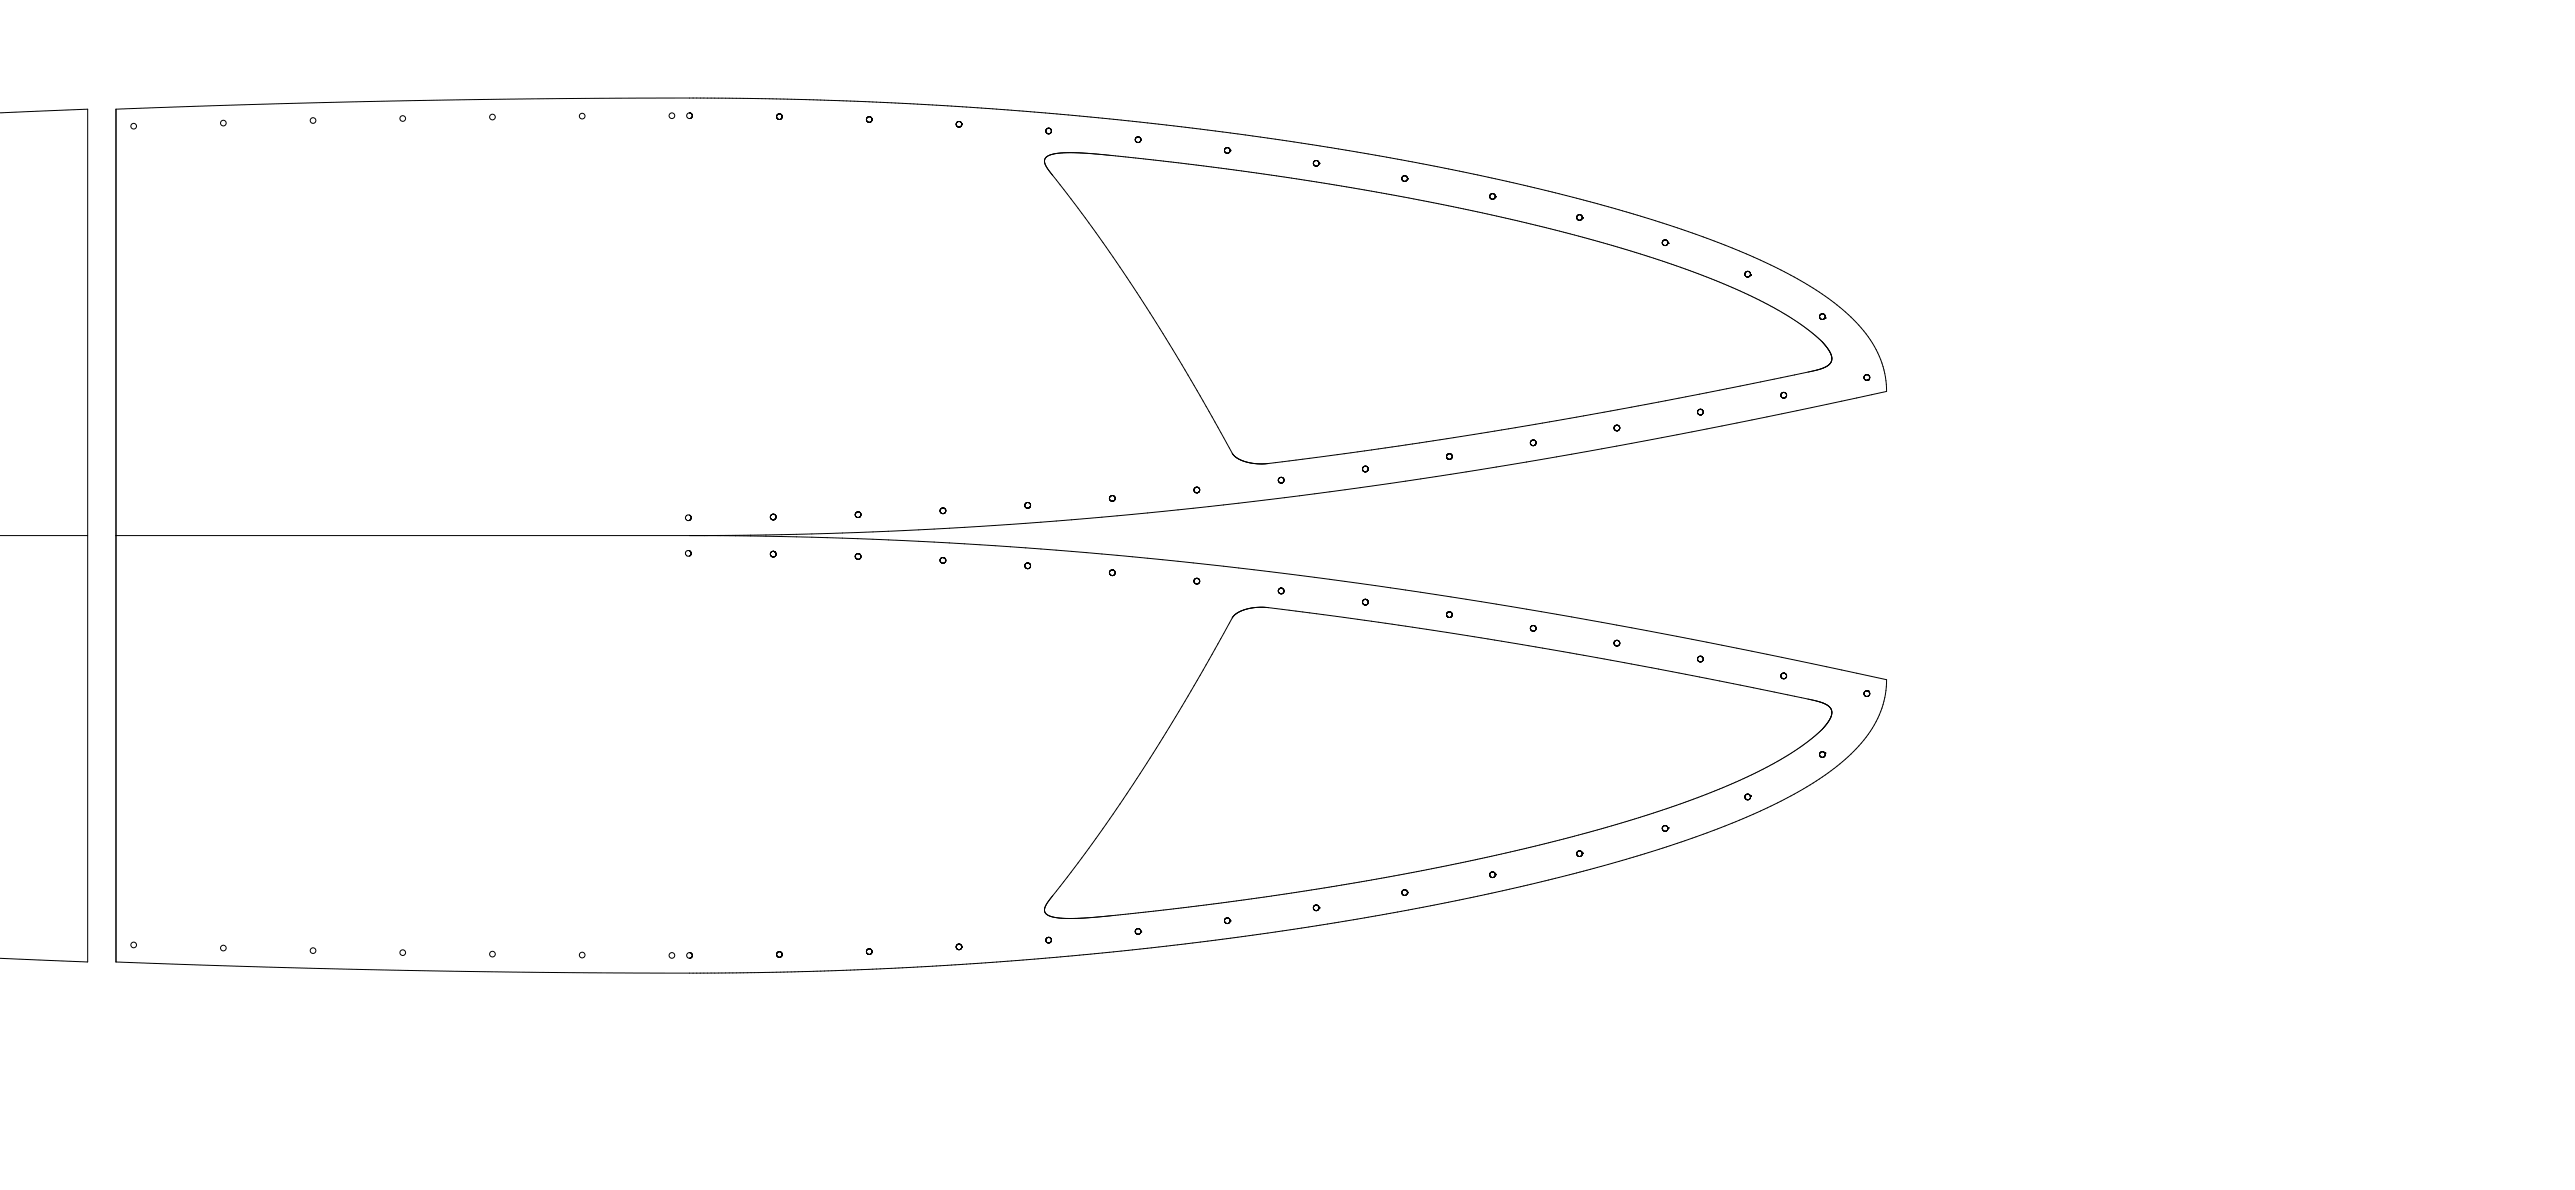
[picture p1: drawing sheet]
<svg xmlns="http://www.w3.org/2000/svg" width="1820mm" height="841mm" viewBox="0 0 1820 841" stroke-linecap="round" stroke-linejoin="round" font-family="sans-serif">
<g fill="none" stroke="#000" stroke-width=".71">
<path d="M0 80l62-3v603l-62-3M82 77l95-3 94-2 95-2 98-1h59l52 2 50 1 61 4 53 4 67 6 61 8 63 9 60 10 54 11 53 12 47 12a595 595 0 0 1 129 50 141 141 0 0 1 50 45 63 63 0 0 1 10 34l-116 24-96 18-106 18-107 15-54 6-54 6-54 4-53 4-54 3-54 2-87 2 97 1 54 3 54 3 87 6 107 12 64 8 54 8 53 9 64 11 74 14 96 19 31 7v3a74 74 0 0 1-27 52 274 274 0 0 1-79 46 1130 1130 0 0 1-185 53l-49 10-47 8-50 7-50 7-48 6-62 5-58 5-48 2-50 2-54 2-127-1-159-2-158-5zM487 80h-1l-1 2 1 1 2 1M487 80h1M487 80h.1M488 80h.1M488 80h1M488 84h.1M489 80v1M489 83h.1M489 80h.1M489 83l-1 1"/>
<path d="M489 81v1M489 81h.1M489 82v1M489 82h.1M549 82l1 2M549 83h.1M549 81v2M549 84h1M550 84h.1M550 84h1M551 80l-1 1M551 80l1 1"/>
<path d="M551 84h.1M552 84h-1M552 84h.1M552 81h.1M552 81l1 1M552 81a2 2 0 0 0-3 1M553 84h-1M553 83l-1 1M553 82h.1M553 83h.1M553 82v1M612 85h1"/>
<path d="M612 84h.1M613 85v1M613 84h.1M613 85h.1M613 84l-1 1M613 83v1M613 86h.1M613 83h.1M613 86h1M614 86h.1M614 83h.1M614 83h-1"/>
<path d="M614 82h1M615 83h.1M615 86h.1M615 86h-1M615 83h-1h-1M615 83l1 1M616 83h.1M616 86h.1M616 86h-1M616 83v1M616 85v1M616 85h.1"/>
<path d="M616 84h.1M616 84v1M676 88l1 2M676 88h.1M676 87h.1M677 86l-1 1M677 90h.1M677 90h1M678 86a2 2 0 0 0-2 1 2 2 0 0 0 1 2M678 90h.1M678 86h1M679 86h-2"/>
<path d="M679 86h.1M679 90h-1M679 89l-1 1M679 86l1 1M679 86v1M679 89h.1M680 87h.1M680 87v1M680 87l-1 2M680 88v1M739 93h.1M739 92v1"/>
<path d="M739 93v1M739 93l1 1M739 92h.1M740 91h.1M740 94h.1M740 91l-1 1M740 91h2M740 94l1 1M741 94h1M741 91h-1M741 91h1M742 91h1"/>
<path d="M743 94l-2 1M743 91h.1M743 91v1M743 94h-1M743 92h.1M743 93v1M743 92v1M743 93h.1M802 99l1 1M802 98h.1M802 98l1 2 1 1M803 98h-1"/>
<path d="M803 98h.1M803 97v1M804 97l2 1M804 97l-1 1M804 97h-1M805 97h.1M806 97v1M806 98h.1M806 100l-1 1M806 100h.1M806 99v1M806 99h.1"/>
<path d="M806 98v1M803 100h.1M804 101h1M804 101h.1M805 101h.1M865 106l1 1M865 106h.1M865 106v1M866 107h.1M866 107v1M866 105l-1 1M866 105h.1"/>
<path d="M866 108h1M867 104l-1 1M867 108h.1M867 104l1 1M867 104h.1M867 108h1M868 104v1M868 108h.1M868 105h.1M868 105h1M869 105h.1M869 105v1"/>
<path d="M869 108h-1M869 108h.1M869 107v1M869 106h.1M869 107h.1M869 106v1M928 116h.1M928 116l1 1M928 115h.1M928 115v1M929 114h.1M929 117h.1"/>
<path d="M929 117h1M929 114l-1 1M929 117h2M930 113l-1 1M930 113l1 1M931 117h-1M931 117h.1M931 114h1M931 114h-2M931 114l1 1M932 117h-1M932 114h.1"/>
<path d="M932 114v1M932 115h.1M932 116v1M932 116h.1M932 115v1M991 126v1M991 127h.1M991 126h.1M991 127l1 1M991 125v1M992 128h.1M992 124v1"/>
<path d="M992 124l-1 1M992 124h.1M992 128h1M992 124h1M993 124h-1M993 128h.1M993 124h.1M993 124h1M993 124l1 1M994 128h-1M994 125h.1M994 125h1"/>
<path d="M994 127v1M995 127h-1M995 125h.1M995 127h.1M995 125v2M995 126h.1M1053 139a2 2 0 0 0 3 2M1053 139h.1M1053 140h.1M1053 138v1M1053 138h.1M1054 137l-1 1"/>
<path d="M1054 137h.1M1055 137h-1M1055 137h.1M1055 137l-2 1M1055 137h1M1056 137h.1M1056 137l1 1M1057 138v1M1057 140h.1M1057 140h-1M1057 139h.1M1057 138h.1"/>
<path d="M1057 139v1M1054 140v1M1054 141h1M1056 141h-1M1056 141h.1M1056 140v1M1056 140h.1M1114 154h.1M1114 154h1M1115 153l-1 1M1115 154v1M1115 155h.1"/>
<path d="M1115 153h.1M1115 152h.1M1115 155l1 1M1115 152v1M1116 156h.1M1116 156h1M1116 152h-1M1116 152h.1M1117 152h.1M1117 152h-1M1117 156h.1M1117 152l1 1"/>
<path d="M1118 152h.1M1118 155l-1 1M1118 153h.1M1118 155h.1M1118 154v1M1118 154h.1M1118 153v1M1175 172h.1M1175 171v1M1175 172v1M1175 173h.1M1175 173h1"/>
<path d="M1176 173h.1M1176 173l1 1M1176 170l-1 1M1177 170h-1M1177 170h.1M1177 170h1M1178 170h-2M1178 170h.1M1178 173l-1 1M1178 173h-1M1178 173h.1M1178 170l1 1"/>
<path d="M1179 173h.1M1179 171h.1M1179 172v1M1179 172l-1 1M1179 172h.1M1179 171v1M1233 194v1M1233 194h.1M1233 193v1M1233 195h.1M1233 195l2 1M1233 193h.1"/>
<path d="M1234 193h-1M1234 195h.1M1234 192l-1 1M1234 192v1M1234 192h.1M1234 196h.1M1234 196h1M1235 192h-1M1235 192h.1M1235 196h.1M1235 192h1M1236 192h-1"/>
<path d="M1236 196h-1M1236 196h.1M1236 192h.1M1236 195v1M1236 192h1M1236 195h.1M1237 192h.1M1237 192v1M1237 195h-1M1237 193h.1M1237 195h.1M1237 194h.1"/>
<path d="M1237 193v2M1237 193v1M1237 194v1M1286 224h.1M1286 223v2M1286 223v1M1286 225h.1M1286 225l1 1M1286 223h.1M1286 225h1M1287 222l-1 1M1287 222h.1"/>
<path d="M1287 225v1M1287 226h1M1288 222h-1M1288 222h1M1289 226h-1M1289 222h-2M1289 226h-2M1289 226h.1M1289 222h.1M1289 222h1M1289 222l1 1M1290 225l-1 1"/>
<path d="M1290 225h.1M1290 223h.1M1290 225h-1M1290 224h.1M1290 223v1M1290 224v1M1288 242l5 6 2 4M1289 242l-12-10-18-11-22-12-22-10-27-10-31-10-34-10-35-9-42-10-52-10-49-9-43-7-65-8-61-7-23-1-7 1-4 1a5 5 0 0 0-2 8l3 5a1335 1335 0 0 1 128 197M1289 260h-1M1290 260h-1M1290 259l-1 1M1291 259h-1"/>
<path d="M1291 245h.1M1291 246h1M1291 259h.1M1292 246h.1M1292 258h.1M1292 247h.1M1293 258h-1M1293 248h.1M1294 257h.1M1294 249v1M1294 250h.1M1294 256h.1"/>
<path d="M1294 256l-1 2-3 1M1294 251h.1M1294 255h.1M1295 252h.1M1295 252v1M1295 253l-1 3M1295 254h.1M1259 280l1 1M1259 279v1M1259 280h.1M1259 279h.1M1259 278h.1"/>
<path d="M1259 278v1M1260 278h.1M1260 277h.1M1260 277h1M1260 277l-1 1M1261 277h.1M1261 277l2 2M1262 278h.1M1263 278v1M1263 279h.1M1263 279l-1 1M1263 279l-1 2"/>
<path d="M1287 261h.1M1288 260l-44 10-81 16-73 13-67 11-68 10-59 8-11-1-5-1-5-2M1288 260h.1M1317 267l1 1M1318 266l-1 1M1318 268h.1M1318 268l1 1M1318 265l-1 1M1318 265h.1M1318 265v1M1319 269h.1M1319 269h1"/>
<path d="M1319 265h-1M1319 265h1M1319 265h.1M1320 265h.1M1320 269h.1M1320 265h1M1321 265v1M1321 268h.1M1321 266h.1M1321 266l1 1M1321 267l-1 2M1321 266v1"/>
<path d="M1321 267h.1M1322 267h-1M1322 267h.1M1200 291v1M1200 292h.1M1200 291h.1M1200 290v2M1200 292l1 1M1200 290h.1M1200 293h.1M1200 293h2M1201 293h2"/>
<path d="M1201 289l2 1M1201 289l-1 1M1201 289h.1M1202 289h1M1202 293h.1M1203 293h-1M1203 289h.1M1203 293h.1M1203 290h.1M1203 290h1M1204 290h.1M1204 290v1"/>
<path d="M1204 290l-1 3M1204 292l-1 1M1204 291h.1M1204 291v1M1259 281h.1M1259 281h1M1260 281h.1M1260 281h1M1261 281h.1M1262 281h-1M1262 281h.1M1082 313v1"/>
<path d="M1082 312v1M1082 314l1 1M1082 314h.1M1082 312h.1M1082 311v1M1083 315h.1M1083 311h-1M1083 315h1M1084 311h-1M1084 311h.1M1084 315h-1M1084 311l2 1"/>
<path d="M1084 315h.1M1085 311h.1M1085 315h-1M1085 315h.1M1085 311v1M1085 314v1M1085 314h.1M1085 312h1M1086 312v1M1086 313l-2 2M1086 313l-1 1M1086 313h.1"/>
<path d="M1141 303h.1M1141 302v1M1141 303l1 1M1141 302h.1M1141 301v1M1141 304h1M1141 301h.1M1142 301h.1M1142 304h1M1143 301h-1M1143 304h.1M1143 301h.1"/>
<path d="M1143 301h1M1144 301h.1M1144 301h-3M1144 304h-1M1144 304h.1M1144 301l1 1v1M1144 304h-2M1145 303v1M1145 303l-1 1M1145 302h.1M1145 303h.1M871 320h.1"/>
<path d="M871 320l1 2M872 322h1M872 322h.1M873 322h.1M873 322l1 1M874 323h.1M874 323l1 1M875 324h.1M877 325h.1M904 339h.1M904 339v1M904 338v1"/>
<path d="M905 338h-1M905 338h.1M905 337l2 1M905 337l-1 1M906 337h.1M906 337l1 1M907 338h.1M907 338v1M907 339h1M907 340v1M907 340h.1M908 339v1"/>
<path d="M908 339l-1 2M963 331h.1M963 332h.1M963 332l1 1M963 331v1M963 333h1M964 333h.1M964 330l-1 1M964 333h1M964 330h.1M964 330h-1M965 333h.1"/>
<path d="M965 329v1M965 329l1 1M965 329l-1 1M965 330h1M966 330h.1M966 333h.1M966 333h-1M966 330h1M967 330v2M967 332l-1 1M967 330v1M967 331h.1"/>
<path d="M967 332v1M967 332h.1M1022 323l1 1M1023 322l-1 1M1023 321v1M1023 324h.1M1023 324l1 1M1024 321h-1M1024 321h.1M1024 321h-1h1M1024 321h1M1024 325h.1"/>
<path d="M1025 321h1M1025 325h-1M1025 324h.1M1025 321h.1M1025 324v1M1026 321h.1M1026 324l-1 1M1026 321v1M1026 324h-1M1026 322h.1M1026 323v1M1026 322v1"/>
<path d="M1026 323h.1M665 359v1M666 359l-1 1-1 1M666 359h.1M666 359h1M666 359h-1M667 359h1M667 359h.1M667 359l1 1M668 359v1M724 357v1M724 358h1"/>
<path d="M724 356v1M724 358h.1M725 358v1M725 358l1 1M725 356h-1M725 356h.1M725 359h1M726 359h1M726 359h.1M726 355l-2 1M726 355h1M726 355l-1 1"/>
<path d="M727 359h.1M727 355h.1M727 355l1 1M728 355v2M728 356h.1M728 358l-1 1M728 356v1M728 358h.1M728 357h.1M728 357v1M784 352l1 1M784 352v1"/>
<path d="M784 353h.1M784 351h.1M784 353l1 1M785 354h1M785 351h-1M785 354h.1M785 350l-1 2M785 350v1M786 350h-1M786 354h.1M786 350h.1M786 350h1"/>
<path d="M787 350h-1M787 354h-1M787 350h.1M787 354h.1M787 350v1M787 351l1 1M788 351h.1M788 351a2 2 0 0 1 0 3h-1M788 353l-1 1M788 353h.1M788 352v1M844 346v2"/>
<path d="M844 347h.1M844 347l1 1M844 346h.1M844 345v1M844 345h.1M845 348h.1M845 345h.1M845 344v1M845 344h.1M846 344h.1M846 348h.1M847 344h.1"/>
<path d="M847 344l-3 1M847 344v1M847 348h-2M847 348h.1M847 345h.1M847 345h1M847 348h-1M848 345h.1M848 345v1M848 347l-1 1M848 347h.1M848 346h.1"/>
<path d="M848 346v1M904 340h.1M904 340l2 1M904 341h.1M905 341h.1M906 341h.1M907 341h-1M907 341h.1M0 379h62M487 364h-1l-2 2 1 2h2M487 364h1M488 364v1"/>
<path d="M488 367l-1 1M488 365h.1M488 365l1 1M488 367h.1M488 366v1M488 366h.1M489 366h-1M489 366h.1M498 379h-416M545 365h.1M545 366h.1M545 365v2"/>
<path d="M545 364v1M545 367h.1M545 364h.1M545 367h1M546 367h.1M546 363l-1 2M546 363h1M546 363l-1 1M547 363l1 1v1M547 367h.1M547 367h-1M547 364h.1"/>
<path d="M548 364h.1M548 367h-1M548 364v1M548 366l-1 1h1M548 366h.1M548 365h.1M548 365l1 1M548 366v1M549 365l-1 1M604 364l1 1M605 363h.1M605 364h.1"/>
<path d="M605 365h.1M605 365l1 1M605 362v1M605 362l-1 2M606 362h-1M606 362h.1M606 362h1M607 362h.1M607 366h.1M607 366h-1M607 362h1M608 362v1"/>
<path d="M608 365l-1 1M608 365h.1M608 362h.1M608 363h.1M608 363h1M608 364v1M608 364h.1M609 363v1M609 364l-1 1M664 361l1 2M664 362h1M665 362h.1"/>
<path d="M665 360l-1 1M665 360h.1M665 362v1M665 363h.1M665 363h1M666 363h.1M666 363h1M667 363h.1M667 363h-1M668 363h-1M668 362h.1M668 362v1"/>
<path d="M668 360v1M668 361h.1M668 361v1M488 389h.1M488 393h-1M488 390h.1M488 392v1M488 392h.1M488 390v1M488 391l-1-2h-2v1v2l2 1M488 391h.1M488 391v1"/>
<path d="M489 391l-1 1M545 391h.1M545 392h.1M545 391v1M545 392v1M545 393h1M545 393h.1M545 393l1 1M545 390v1M546 390l-1 1M546 394h.1M546 394h1"/>
<path d="M546 390h.1M546 390h-1M546 390h1M547 390h.1M547 390h1M548 393l-1 1M548 390v1M548 390h.1M548 393h.1M548 391h.1M548 391l1 1M548 392h.1"/>
<path d="M548 392v1M549 391l-1 2M604 393l1 1M605 393h.1M605 394h.1M605 394v1M605 392l-1 1M605 392v1M605 392h.1M605 395h1M605 395h.1M606 391l-1 1"/>
<path d="M606 395h.1M606 391h.1M606 391h1M607 391h.1M607 395h.1M607 391l1 1M608 392h.1M608 395h-1M608 395h-2M608 392v1M608 393h1M608 394v1"/>
<path d="M608 393h.1M608 394h.1M609 393l-1 1M664 396h.1M664 396l1 1M665 397h.1M665 397l1 1M665 395l-1 1M665 395h.1M665 398h1M666 398h.1M666 394l-1 1"/>
<path d="M666 394h.1M666 394h1M666 398h1M667 394h.1M667 394l1 1M667 398h.1M668 398h-1M668 395h.1M668 397h.1M668 395v1M668 396l-1 2M668 396h.1"/>
<path d="M724 399v1M724 399h.1M725 398l-1 2M725 398v1M725 398h.1M726 398h2M726 398h-1M726 398h.1M727 398h.1M727 398h1M728 398v1M728 399h.1"/>
<path d="M728 399v1M724 400l1 1M724 400h.1M725 401l1 1M725 401v1M726 402h.1M726 402h1M727 402h.1M728 401l-1 1M728 401h.1M728 400v1M784 405l1 1"/>
<path d="M784 405h.1M784 404v1M784 404h.1M785 406h.1M785 403l-1 1M785 403v1M785 406v1M785 403h.1M785 407h1M785 407h.1M786 407h1M786 403h-1"/>
<path d="M786 403h.1M786 403h1M787 403h-2M787 403h.1M787 403l1 1M787 407h.1M787 403h1M787 407h-1M787 406v1M787 406h.1M788 406h.1M788 403h.1"/>
<path d="M788 403v1M788 406l-1 1M788 404h.1M788 404v1M788 405v1M844 411h.1M844 411v1M844 410h.1M844 412h.1M844 410v1M844 412h1M844 409h.1"/>
<path d="M844 409v1M845 412h.1M845 409h.1M845 412l1 1M845 409h-1M845 409h2M845 413h.1M846 409h.1M846 409h1M847 409h.1M847 409l1 1M847 413h.1"/>
<path d="M847 413h-1M847 412h.1M847 412v1M847 409v1M848 410h.1M848 412h-1M848 410v2M848 411h.1M904 418h.1M904 418v1M904 416v1M904 416l-1 2 2 2"/>
<path d="M904 419l1 1M905 416h-1M905 420h1M905 416h.1M905 416h1l1 1M906 416h.1M906 416h1M907 416h.1M907 419l-1 1M907 416v1M907 419h.1M907 419l-2 1"/>
<path d="M907 417h.1M907 417l1 1M907 418h.1M908 417v1M908 418l-1 1M871 436h.1M872 435l-1 2a1313 1313 0 0 1-129 198l-4 7a4 4 0 0 0 4 5l6 2h7l22-1 68-8 64-8 52-9 45-8 48-10 45-11 36-9 36-11 33-12 26-11 22-11 20-12 9-6 7-6 4-5 2-4M873 434h.1M874 434l4-3 4-1 6-1h6l56 7 58 9 68 11 72 12 91 18 42 9 8 2M874 434l-2 1M874 434h.1M874 433h.1"/>
<path d="M875 433h-1M875 433h.1M876 433h-1M877 432h.1M878 432h.1M963 426l1 1M963 426h.1M963 425h.1M963 427h1M963 424v2M964 427h.1M964 424l-1 1"/>
<path d="M964 427l1 1M964 424h2M964 424h.1M965 428h.1M965 424h-1M965 424h.1M965 424h1M966 428h-1M966 424h.1M966 424l1 1M966 427l-1 1M966 427h.1"/>
<path d="M967 427h-1M967 427h.1M967 425h.1M967 425l-1 2M967 426v1M1022 435h.1M1022 434v1M1022 435h1M1022 435l1 1M1023 434h-1M1023 433h.1M1023 433l-1 1"/>
<path d="M1023 436h.1M1023 436h1M1024 433h-1M1024 432l-1 1M1025 432h.1M1025 432v1M1025 432l-2 1M1025 433h.1M1025 433h1M1025 436h.1M1025 436h-1M1026 436h.1"/>
<path d="M1026 433h.1M1026 433v2l-1 1M1026 434h.1M1026 435h.1M1026 435v1M1082 444v1M1082 444h.1M1082 445h.1M1082 443h.1M1082 443v1M1082 445l1 1M1082 445l2 1"/>
<path d="M1083 442l-1 1M1083 442h.1M1083 442h2M1084 442h-1M1084 442h.1M1084 442h1M1084 446h.1M1085 442v1M1085 443h.1M1085 446h-1M1085 443l1 1M1085 445l-1 1"/>
<path d="M1085 443l1 2M1086 445h-1M1086 445h.1M1086 444h.1M1141 455h.1M1141 454v1M1141 454h.1M1141 455l1 1M1141 453v1M1141 453h.1M1141 456h.1M1142 453h-1"/>
<path d="M1142 456h.1M1142 456l1 1M1142 453h.1M1142 453h2M1143 453h1M1143 457h.1M1144 453h.1M1144 456l-1 1M1144 456h.1M1144 453l1 1M1145 456h.1M1145 454h.1"/>
<path d="M1145 455h.1M1145 455l-1 1M1145 454v1M1200 466h.1M1200 465v2M1200 465h.1M1200 467h.1M1200 467h1M1200 464v1M1200 464h.1M1200 467l1 1M1201 464h.1"/>
<path d="M1201 468h1M1201 464h2M1201 464h-1M1202 464h-1M1202 464h.1M1202 464h1M1203 468h-1M1203 464h.1M1203 468h-2M1203 468h.1M1203 464l1 2M1203 465h1"/>
<path d="M1204 465h.1M1204 467h-1M1204 467l-1 1M1204 465v1M1204 467h.1M1204 466h.1M1204 466v1M1259 478v1M1259 477v1M1259 479h.1M1259 479l1 1M1260 479h.1"/>
<path d="M1260 476h.1M1260 480h.1M1260 476l-1 1M1260 480h1M1260 476h2M1261 480h.1M1261 476h-1M1261 476h.1M1261 476h1M1262 480h-1M1262 476h.1M1262 476v1"/>
<path d="M1262 479h.1M1262 477l1 1M1262 477h1M1263 479l-1 1M1263 478v1M1263 477v2M1288 497h.1M1289 497h.1M1289 497l1 1M1290 498h2M1290 498h.1M1291 498h.1"/>
<path d="M1292 498v1M1292 499l1 1M1293 499h.1M1293 500l1 1M1293 500h.1M1317 490l1 1M1318 491h.1M1318 489l-1 1M1318 489h.1M1318 491v1M1318 492h.1M1318 492h1"/>
<path d="M1319 492h.1M1319 488h.1M1319 488h1M1320 488l-2 1M1320 492h.1M1320 488h.1M1320 488l1 1M1320 488v1M1321 492h-2M1321 489h.1M1321 489v1M1321 491l-1 1"/>
<path d="M1321 491h.1M1321 490h.1M1321 490v2M1321 490v1M1290 513h.1M1291 512h.1M1292 510h.1M1293 509h.1M1293 508h.1M1294 507v1M1294 501h.1M1294 501l1 1"/>
<path d="M1294 507h.1M1294 501v1M1294 506v1M1294 506h.1M1294 502l1 2M1295 505h.1M1295 504l-1 2M1286 533v1M1286 534h.1M1286 533h.1M1286 534l1 1M1286 532v1"/>
<path d="M1286 532h.1M1287 532h-1M1287 531v1M1287 535h.1M1287 535h1M1288 535h.1M1288 531h-1M1288 531h.1M1288 531h1M1288 531l2 1M1289 535h-1M1289 535h.1"/>
<path d="M1289 532h.1M1290 532h.1M1290 535h-1M1290 532v1M1290 534l-1 1M1290 533v1M1290 534h.1M1290 533h.1M1233 563l1 2M1233 563v1M1233 563h.1M1234 562h.1"/>
<path d="M1234 564h.1M1234 565h.1M1234 565h1M1234 562l-1 1M1235 561h-1M1235 561h.1M1235 565h.1M1236 565h.1M1236 561h.1M1236 561l-2 1M1236 561l1 1M1237 565h.1"/>
<path d="M1237 565h-2M1237 562h.1M1237 564h.1M1237 562v1M1237 562v2M1237 563h.1M1237 564v1M1175 586h.1M1175 585v1M1175 585h.1M1175 586l1 1M1175 587h.1"/>
<path d="M1175 584v1M1175 587h1M1176 584h-1M1176 584h.1M1176 587h1M1176 584l-1 1M1176 587h.1M1177 587h.1M1177 584h-1M1177 584h1M1177 584l2 1M1177 584h.1"/>
<path d="M1178 587h-1M1178 584h.1M1178 587h.1M1179 584h.1M1179 584v1M1179 586v1M1179 586l-1 1M1179 585v1M1179 585h.1M1179 586h.1M1053 619h.1M1053 618v1"/>
<path d="M1053 619v1M1053 617v1M1053 620h1M1054 617h-1M1054 620h.1M1054 616l-1 1M1054 616h2M1055 616h-1M1055 616h1M1056 616v1M1056 620h.1M1056 617h.1"/>
<path d="M1056 617h1M1057 619h-1M1057 617h.1M1057 619h.1M1057 619l-1 1M1057 617v1M1057 618h.1M1057 618v1M1114 603l1 1M1114 604l1 1M1115 603h-1M1115 603l-1 1"/>
<path d="M1115 604h.1M1115 602v1M1115 605h.1M1115 605h2M1115 602h.1M1116 601l-1 1M1116 605h.1M1116 601h.1M1116 601h1M1117 601l1 1M1117 601v1M1117 605h.1"/>
<path d="M1117 602h.1M1118 602v1M1118 605h.1M1118 605h-1M1118 603h.1M1118 603v1M1118 604v1M929 640h.1M930 640h-1M930 640h1M931 640h-2M931 640h.1"/>
<path d="M931 640h1M931 640l1 1M991 631h.1M991 630v2M991 632h.1M991 630h.1M991 630v1M991 632l1 1M991 629h.1M992 632h.1M992 633h.1M992 629l-1 1"/>
<path d="M992 633h1M993 629h.1M993 633h-1M993 633h.1M994 629l-3 1M994 629l1 1M994 633h-1M994 629h.1M994 633h.1M994 629v1M994 632v1M994 632h.1"/>
<path d="M995 632h.1M995 630h.1M995 630v1M995 631h.1M995 631l-1 1M1054 620h1M1055 620h.1M1056 620h-1M802 659h1M802 658v1M802 658h.1M803 659v1"/>
<path d="M803 657l-1 1M803 657h.1M803 660h1M804 656l-1 1M804 656h.1M805 656h.1M805 656h-1M805 656l1 1M805 657h.1M806 657h.1M806 660h.1M806 660h-1"/>
<path d="M806 659v1M806 659h.1M806 657v1M806 658h.1M806 658v1M865 651h.1M865 650l1 2M865 651l1 1M866 652l1 1 2-1M866 652h.1M866 649l-1 1M867 649h-1"/>
<path d="M867 649h.1M867 653h.1M867 649l-2 1M867 649h1M868 649h.1M868 653h.1M868 649h1M869 649v1M869 652h-1M869 652h.1M869 650h.1M869 650v1"/>
<path d="M869 651h.1M869 651v1M928 642h.1M928 641h.1M928 641v1M928 642l1 1M929 641h-1M929 643l2 1M929 640l-1 1M929 643l1 1M931 644h.1M931 643v1"/>
<path d="M931 643h.1M932 643h-1M932 643h.1M932 641h.1M932 642v1M932 641v1M932 642h.1M487 673l-1 1-1 1 1 2h1M487 673h1M487 673l1 1M488 677h-1M488 673l1 1"/>
<path d="M488 677h.1M489 674h.1M489 677h.1M489 677h-1M489 676v1M489 674v1M489 675h.1M489 676h.1M489 675v1M489 675v2M549 675l1 1M549 675h.1"/>
<path d="M549 674v1M549 676h.1M549 673v1M549 676h1M550 676h.1M550 673h-1M550 673h.1M550 676l1 1M550 676v1M551 673h-1M551 673l2 1M551 673h1"/>
<path d="M551 677h.1M552 676l-1 1M552 676h.1M552 673h1M553 676h.1M553 674h.1M553 675l-1 1M553 675h.1M553 674v1M612 673h.1M612 672v1M612 673h1"/>
<path d="M612 672h.1M613 673v1M613 673h.1M613 672h.1M613 674h.1M613 674h1M613 671h.1M614 674v1M614 674h.1M614 671h-1M614 671h.1M614 671l-2 1"/>
<path d="M614 671h1M614 675h1M615 671h.1M615 674v1M615 671h1M615 674h.1M616 671h.1M616 674h.1M616 671v1M616 674h-1M616 672h.1M616 673h.1"/>
<path d="M616 673v1M616 672v1M676 669v1M676 670h.1M676 670l1 1M676 668v1M676 668h.1M676 668v2M677 668h-1M677 668h.1M677 671h.1M677 667v1"/>
<path d="M677 667h.1M677 671h1M677 667h2M678 667h-1M678 667h.1M678 667h1M678 671h.1M679 667v1M679 671h-1M679 667h.1M679 671h.1M679 668h1"/>
<path d="M679 668h.1M680 668h.1M680 668v2M680 668v1M680 670l-1 1M680 670h.1M680 669h.1M739 665h.1M739 664h.1M739 664v1M739 665l1 1M740 666h1"/>
<path d="M740 666h.1M740 663h.1M741 666h.1M741 662v1M741 662l2 1M742 666h-1M742 666h.1M743 663h.1M743 663v2M743 665l-1 1M743 664l-1-1-1-1-2 2M743 664h.1"/>
<path d="M743 665h.1M804 660h1M804 660h.1M805 660h.1"/>
<circle cx="94" cy="89" r="2"/>
<circle cx="158" cy="87" r="2"/>
<circle cx="221" cy="85" r="2"/>
<circle cx="285" cy="84" r="2"/>
<circle cx="348" cy="83" r="2"/>
<circle cx="411" cy="82" r="2"/>
<circle cx="475" cy="82" r="2"/>
<circle cx="94" cy="668" r="2"/>
<circle cx="158" cy="670" r="2"/>
<circle cx="221" cy="672" r="2"/>
<circle cx="285" cy="673" r="2"/>
<circle cx="348" cy="674" r="2"/>
<circle cx="411" cy="675" r="2"/>
<circle cx="475" cy="675" r="2"/>
</g>
<g fill="#000">
<circle cx="869" cy="107" r=".3"/>
<circle cx="869" cy="106" r=".3"/>
<circle cx="932" cy="116" r=".3"/>
<circle cx="932" cy="115" r=".3"/>
<circle cx="995" cy="127" r=".3"/>
<circle cx="995" cy="126" r=".3"/>
<circle cx="1057" cy="139" r=".3"/>
<circle cx="1118" cy="154" r=".3"/>
<circle cx="1179" cy="172" r=".3"/>
<circle cx="1237" cy="195" r=".3"/>
<circle cx="1237" cy="194" r=".3"/>
<circle cx="1290" cy="225" r=".3"/>
<circle cx="1320" cy="269" r=".3"/>
<circle cx="1320" cy="488" r=".3"/>
<circle cx="1290" cy="532" r=".3"/>
<circle cx="1237" cy="562" r=".3"/>
<circle cx="1237" cy="563" r=".3"/>
<circle cx="1179" cy="585" r=".3"/>
<circle cx="1057" cy="618" r=".3"/>
<circle cx="1118" cy="603" r=".3"/>
<circle cx="995" cy="631" r=".3"/>
<circle cx="806" cy="659" r=".3"/>
<circle cx="869" cy="651" r=".3"/>
<circle cx="932" cy="641" r=".3"/>
<circle cx="932" cy="642" r=".3"/>
</g>
</svg>
